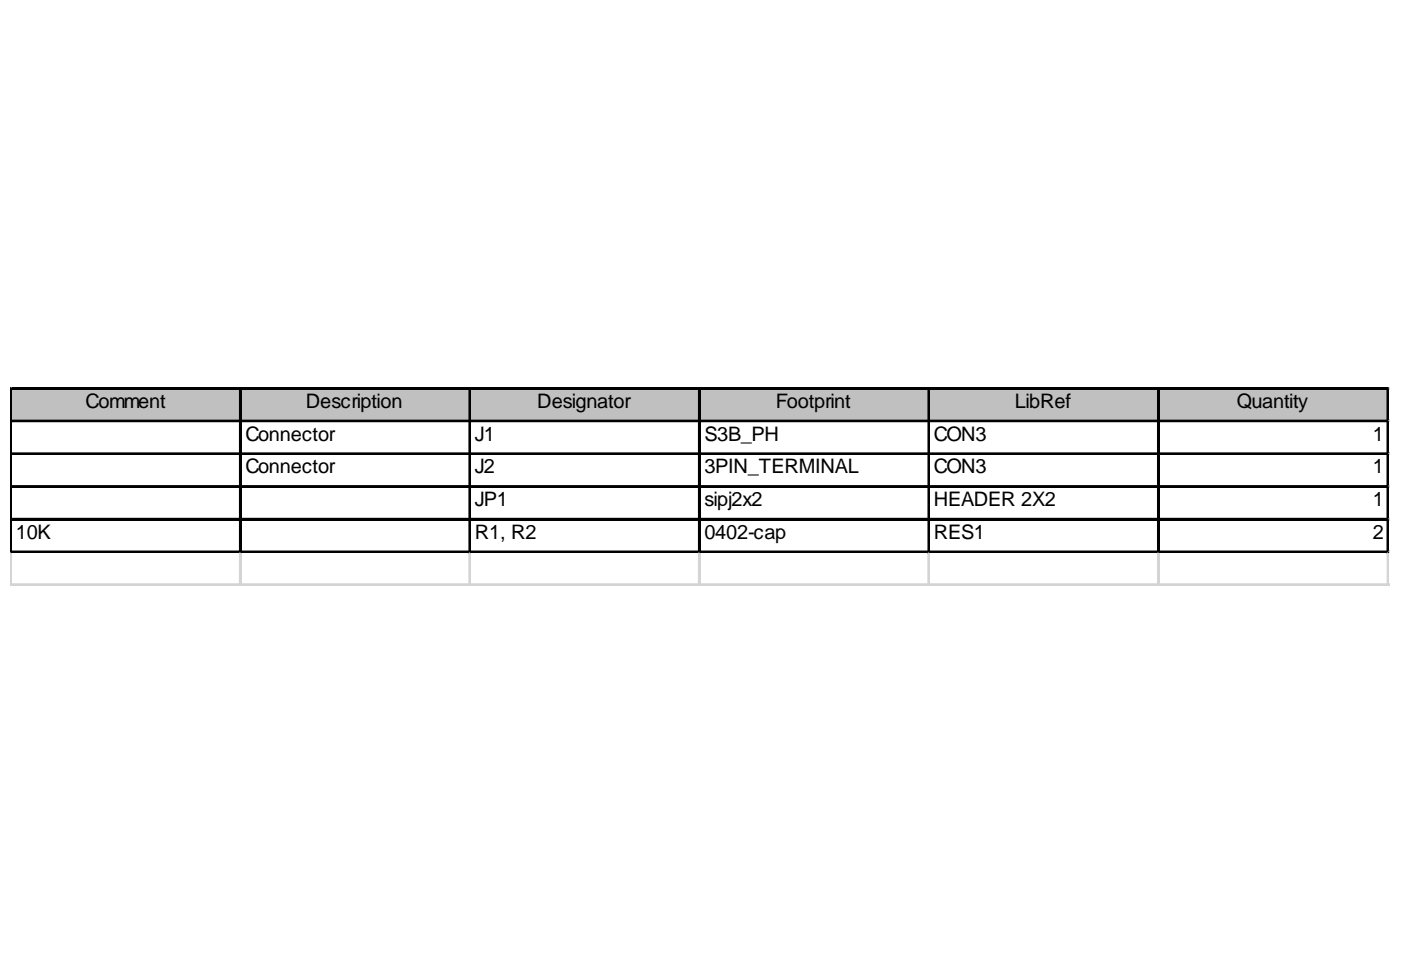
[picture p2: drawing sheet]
<svg xmlns="http://www.w3.org/2000/svg" width="287mm" height="200mm" viewBox="0 0 287 200" stroke-linecap="round" stroke-linejoin="round" font-family="sans-serif">
<defs><g id="words">
<g font-size="4.1">
<text x="17.5" y="83.5">Comment</text>
<text x="62.6" y="83.5">Description</text>
<text x="110" y="83.5">Designator</text>
<text x="158.9" y="83.5">Footprint</text>
<text x="207.7" y="83.5">LibRef</text>
<text x="253.2" y="83.5">Quantity</text>
<text x="50.2" y="90.2">Connector</text>
<text x="97.2" y="90.2">J1</text>
<text x="144.2" y="90.2">S3B_PH</text>
<text x="191.2" y="90.2">CON3</text>
<text x="281" y="90.2">1</text>
<text x="50.2" y="96.9">Connector</text>
<text x="97.2" y="96.9">J2</text>
<text x="144.2" y="96.9">3PIN_TERMINAL</text>
<text x="191.2" y="96.9">CON3</text>
<text x="281" y="96.9">1</text>
<text x="97.2" y="103.6">JP1</text>
<text x="144.2" y="103.6">sipj2x2</text>
<text x="191.2" y="103.6">HEADER 2X2</text>
<text x="281" y="103.6">1</text>
<text x="3.2" y="110.3">10K</text>
<text x="97.2" y="110.3">R1, R2</text>
<text x="144.2" y="110.3">0402-cap</text>
<text x="191.2" y="110.3">RES1</text>
<text x="281" y="110.3">2</text>
</g>
</g></defs>
<path d="M2.4 79.7h282v6.8h-282z" fill="#c0c0c0"/>
<g fill="none" stroke="#000" stroke-width=".38">
<path d="M2.1 79.4v33.9M2.3 79.4v33.9M2.5 79.4h281.9M49.1 79.8v33.5M49.3 79.8v33.5M96.1 79.8v33.5M96.3 79.8v33.5M143.1 79.8v33.5M143.3 79.8v33.5M190.1 79.8v33.5M190.2 79.8v33.5M237 79.8v33.5"/>
<path d="M237.2 79.8v33.5M284 79.8v33.5M284.2 79.8v33.5M2.5 86.1h281.9M2.5 92.8h281.9M2.5 99.5h281.9M2.5 106.2h281.9M2.5 112.9h281.9"/>
</g>
<path d="M2.5 79.6h281.9M2.5 86.3h281.9M2.5 93h281.9M2.5 99.7h281.9M2.5 106.4h281.9M2.5 113.1h281.9" fill="none" stroke="#000" stroke-width=".37"/>
<g fill="none" stroke="#d4d4d4" stroke-width=".38">
<path d="M284.4 79.4h.1M2.1 113.3v6.7M2.3 113.3v6.7M49.1 113.3v6.7M49.3 113.3v6.7M96.1 113.3v6.7M96.3 113.3v6.7M143.1 113.3v6.7M143.3 113.3v6.7M190.1 113.3v6.7M190.2 113.3v6.7M237 113.3v6.7"/>
<path d="M237.2 113.3v6.7M284 113.3v6.7M284.2 113.3v6.7"/>
</g>
<path d="M284.4 79.4l.1 .4z" fill="#d4d4d4"/>
<path d="M284.4 86.1h.1" fill="none" stroke="#d4d4d4" stroke-width=".38"/>
<path d="M284.4 86.1l.1 .4z" fill="#d4d4d4"/>
<path d="M284.4 92.8h.1" fill="none" stroke="#d4d4d4" stroke-width=".38"/>
<path d="M284.4 92.8l.1 .4z" fill="#d4d4d4"/>
<path d="M284.4 99.5h.1" fill="none" stroke="#d4d4d4" stroke-width=".38"/>
<path d="M284.4 99.5l.1 .4z" fill="#d4d4d4"/>
<path d="M284.4 106.2h.1" fill="none" stroke="#d4d4d4" stroke-width=".38"/>
<path d="M284.4 106.2l.1 .4z" fill="#d4d4d4"/>
<path d="M284.4 112.9h.1" fill="none" stroke="#d4d4d4" stroke-width=".38"/>
<path d="M284.4 112.9l.1 .4z" fill="#d4d4d4"/>
<path d="M2.1 119.6h282.4" fill="none" stroke="#d4d4d4" stroke-width=".38"/>
<path d="M2.1 119.8h282.4" fill="none" stroke="#d4d4d4" stroke-width=".37"/>
<use href="#words"/>
</svg>
